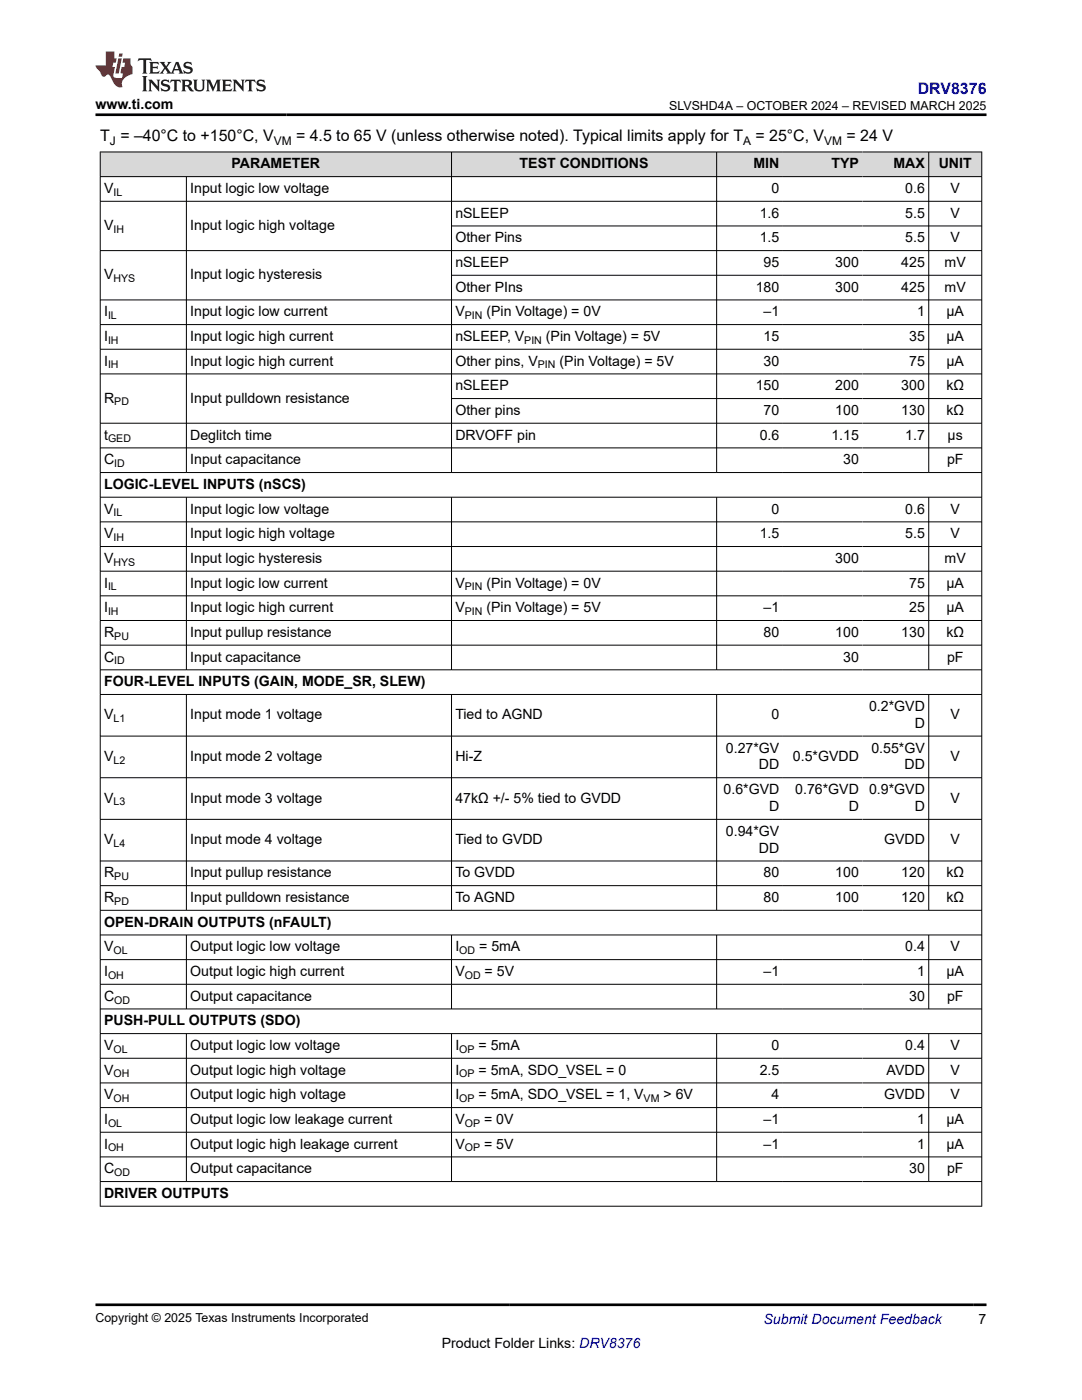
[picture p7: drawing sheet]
<svg xmlns="http://www.w3.org/2000/svg" width="216mm" height="279mm" viewBox="0 0 216 279" stroke-linecap="round" stroke-linejoin="round" font-family="sans-serif">
<defs><g id="words">
<text font-size="3.2" fill="#00f" x="183.1" y="18.7">DRV8376</text>
<g font-size="3.2">
<text x="20" y="28.2">T = –40°C to +150°C, V</text>
<text x="59.1" y="28.2">= 4.5 to 65 V (unless otherwise noted). Typical limits apply for T</text>
<text x="150.7" y="28.2">= 25°C, V</text>
<text x="168.9" y="28.2">= 24 V</text>
</g>
<g font-size="2.8">
<text x="19" y="21.8">www.ti.com</text>
<text x="46.2" y="33.6">PARAMETER</text>
<text x="103.7" y="33.6">TEST CONDITIONS</text>
<text x="150.3" y="33.6">MIN</text>
<text x="165.9" y="33.6">TYP</text>
<text x="178.3" y="33.6">MAX</text>
<text x="187.3" y="33.6">UNIT</text>
<text x="20.8" y="38.5">V</text>
<text x="38" y="38.5">Input logic low voltage</text>
<text x="153.9" y="38.5">0</text>
<text x="180.6" y="38.5">0.6</text>
<text x="189.7" y="38.5">V</text>
<text x="20.8" y="45.9">V</text>
<text x="38" y="45.9">Input logic high voltage</text>
<text x="90.9" y="43.4">nSLEEP</text>
<text x="151.6" y="43.4">1.6</text>
<text x="180.6" y="43.4">5.5</text>
<text x="189.7" y="43.4">V</text>
<text x="90.9" y="48.4">Other Pins</text>
<text x="90.9" y="53.3">nSLEEP</text>
<text x="151.6" y="48.4">1.5</text>
<text x="152.4" y="53.3">95</text>
<text x="166.7" y="53.3">300</text>
<text x="179.8" y="53.3">425</text>
<text x="180.6" y="48.4">5.5</text>
<text x="188.5" y="53.3">mV</text>
<text x="189.7" y="48.4">V</text>
<text x="20.8" y="55.7">V</text>
<text x="38" y="55.7">Input logic hysteresis</text>
<text x="90.9" y="58.2">Other PIns</text>
<text x="150.8" y="58.2">180</text>
<text x="166.7" y="58.2">300</text>
<text x="179.8" y="58.2">425</text>
<text x="188.5" y="58.2">mV</text>
<text x="20.8" y="63.1">I</text>
<text x="38" y="63.1">Input logic low current</text>
<text x="90.9" y="63.1">V</text>
<text x="97.1" y="63.1">(Pin Voltage) = 0V</text>
<text x="152.4" y="63.1">–1</text>
<text x="183" y="63.1">1</text>
<text x="188.9" y="63.1">µA</text>
<text x="20.8" y="68.1">I</text>
<text x="38" y="68.1">Input logic high current</text>
<text x="90.9" y="68.1">nSLEEP, V</text>
<text x="108.9" y="68.1">(Pin Voltage) = 5V</text>
<text x="152.4" y="68.1">15</text>
<text x="181.4" y="68.1">35</text>
<text x="188.9" y="68.1">µA</text>
<text x="20.8" y="73">I</text>
<text x="38" y="73">Input logic high current</text>
<text x="90.9" y="73">Other pins, V</text>
<text x="90.9" y="77.9">nSLEEP</text>
<text x="111.6" y="73">(Pin Voltage) = 5V</text>
<text x="150.8" y="77.9">150</text>
<text x="152.4" y="73">30</text>
<text x="166.7" y="77.9">200</text>
<text x="179.8" y="77.9">300</text>
<text x="181.4" y="73">75</text>
<text x="188.8" y="77.9">kΩ</text>
<text x="188.9" y="73">µA</text>
<text x="20.8" y="80.4">R</text>
<text x="38" y="80.4">Input pulldown resistance</text>
<text x="90.9" y="82.8">Other pins</text>
<text x="152.4" y="82.8">70</text>
<text x="166.7" y="82.8">100</text>
<text x="179.8" y="82.8">130</text>
<text x="188.8" y="82.8">kΩ</text>
<text x="20.8" y="87.7">t</text>
<text x="38" y="87.7">Deglitch time</text>
<text x="90.9" y="87.7">DRVOFF pin</text>
<text x="151.6" y="87.7">0.6</text>
<text x="165.9" y="87.7">1.15</text>
<text x="180.6" y="87.7">1.7</text>
<text x="189.1" y="87.7">µs</text>
<text x="20.8" y="92.7">C</text>
<text x="38" y="92.7">Input capacitance</text>
<text x="168.2" y="92.7">30</text>
<text x="189" y="92.7">pF</text>
<text x="20.8" y="97.6">LOGIC-LEVEL INPUTS (nSCS)</text>
<text x="20.8" y="102.5">V</text>
<text x="20.8" y="107.4">V</text>
<text x="38" y="102.5">Input logic low voltage</text>
<text x="38" y="107.4">Input logic high voltage</text>
<text x="151.6" y="107.4">1.5</text>
<text x="153.9" y="102.5">0</text>
<text x="180.6" y="102.5">0.6</text>
<text x="180.6" y="107.4">5.5</text>
<text x="189.7" y="102.5">V</text>
<text x="189.7" y="107.4">V</text>
<text x="20.8" y="112.3">V</text>
<text x="38" y="112.3">Input logic hysteresis</text>
<text x="166.7" y="112.3">300</text>
<text x="188.5" y="112.3">mV</text>
<text x="20.8" y="117.3">I</text>
<text x="38" y="117.3">Input logic low current</text>
<text x="90.9" y="117.3">V</text>
<text x="97.1" y="117.3">(Pin Voltage) = 0V</text>
<text x="181.4" y="117.3">75</text>
<text x="188.9" y="117.3">µA</text>
<text x="20.8" y="122.2">I</text>
<text x="38" y="122.2">Input logic high current</text>
<text x="90.9" y="122.2">V</text>
<text x="97.1" y="122.2">(Pin Voltage) = 5V</text>
<text x="152.4" y="122.2">–1</text>
<text x="181.4" y="122.2">25</text>
<text x="188.9" y="122.2">µA</text>
<text x="20.8" y="127.1">R</text>
<text x="38" y="127.1">Input pullup resistance</text>
<text x="152.4" y="127.1">80</text>
<text x="166.7" y="127.1">100</text>
<text x="179.8" y="127.1">130</text>
<text x="188.8" y="127.1">kΩ</text>
<text x="20.8" y="132">C</text>
<text x="20.8" y="137">FOUR-LEVEL INPUTS (GAIN, MODE_SR, SLEW)</text>
<text x="38" y="132">Input capacitance</text>
<text x="168.2" y="132">30</text>
<text x="189" y="132">pF</text>
<text x="20.8" y="143.6">V</text>
<text x="38" y="143.6">Input mode 1 voltage</text>
<text x="90.9" y="143.6">Tied to AGND</text>
<text x="153.9" y="143.6">0</text>
<text x="173.4" y="141.9">0.2*GVD</text>
<text x="189.7" y="143.6">V</text>
<text x="182.5" y="145.3">D</text>
<text x="20.8" y="151.9">V</text>
<text x="38" y="151.9">Input mode 2 voltage</text>
<text x="90.9" y="151.9">Hi-Z</text>
<text x="144.8" y="150.2">0.27*GV</text>
<text x="151.4" y="153.6">DD</text>
<text x="158.2" y="151.9">0.5*GVDD</text>
<text x="173.9" y="150.2">0.55*GV</text>
<text x="180.5" y="153.6">DD</text>
<text x="189.7" y="151.9">V</text>
<text x="20.8" y="160.2">V</text>
<text x="38" y="160.2">Input mode 3 voltage</text>
<text x="90.9" y="160.2">47kΩ +/- 5% tied to GVDD</text>
<text x="144.4" y="158.5">0.6*GVD</text>
<text x="153.5" y="161.9">D</text>
<text x="158.7" y="158.5">0.76*GVD</text>
<text x="169.3" y="161.9">D</text>
<text x="173.4" y="158.5">0.9*GVD</text>
<text x="182.5" y="161.9">D</text>
<text x="189.7" y="160.2">V</text>
<text x="144.8" y="166.8">0.94*GV</text>
<text x="20.8" y="168.5">V</text>
<text x="38" y="168.5">Input mode 4 voltage</text>
<text x="90.9" y="168.5">Tied to GVDD</text>
<text x="151.4" y="170.2">DD</text>
<text x="176.4" y="168.5">GVDD</text>
<text x="189.7" y="168.5">V</text>
<text x="20.8" y="175.1">R</text>
<text x="38" y="175.1">Input pullup resistance</text>
<text x="90.9" y="175.1">To GVDD</text>
<text x="152.4" y="175.1">80</text>
<text x="166.7" y="175.1">100</text>
<text x="179.8" y="175.1">120</text>
<text x="188.8" y="175.1">kΩ</text>
<text x="20.8" y="180">R</text>
<text x="20.8" y="184.9">OPEN-DRAIN OUTPUTS (nFAULT)</text>
<text x="38" y="180">Input pulldown resistance</text>
<text x="90.9" y="180">To AGND</text>
<text x="152.4" y="180">80</text>
<text x="166.7" y="180">100</text>
<text x="179.8" y="180">120</text>
<text x="188.8" y="180">kΩ</text>
<text x="20.8" y="189.9">V</text>
<text x="38" y="189.9">Output logic low voltage</text>
<text x="90.9" y="189.9">I</text>
<text x="95.6" y="189.9">= 5mA</text>
<text x="180.6" y="189.9">0.4</text>
<text x="189.7" y="189.9">V</text>
<text x="20.8" y="194.8">I</text>
<text x="38" y="194.8">Output logic high current</text>
<text x="90.9" y="194.8">V</text>
<text x="96.7" y="194.8">= 5V</text>
<text x="152.4" y="194.8">–1</text>
<text x="183" y="194.8">1</text>
<text x="188.9" y="194.8">µA</text>
<text x="20.8" y="199.7">C</text>
<text x="38" y="199.7">Output capacitance</text>
<text x="181.4" y="199.7">30</text>
<text x="189" y="199.7">pF</text>
<text x="20.8" y="204.6">PUSH-PULL OUTPUTS (SDO)</text>
<text x="20.8" y="209.6">V</text>
<text x="38" y="209.6">Output logic low voltage</text>
<text x="90.9" y="209.6">I</text>
<text x="95.5" y="209.6">= 5mA</text>
<text x="153.9" y="209.6">0</text>
<text x="180.6" y="209.6">0.4</text>
<text x="189.7" y="209.6">V</text>
<text x="20.8" y="214.5">V</text>
<text x="38" y="214.5">Output logic high voltage</text>
<text x="90.9" y="214.5">I</text>
<text x="95.5" y="214.5">= 5mA, SDO_VSEL = 0</text>
<text x="151.6" y="214.5">2.5</text>
<text x="176.9" y="214.5">AVDD</text>
<text x="189.7" y="214.5">V</text>
<text x="20.8" y="219.4">V</text>
<text x="38" y="219.4">Output logic high voltage</text>
<text x="90.9" y="219.4">I</text>
<text x="95.5" y="219.4">= 5mA, SDO_VSEL = 1, V</text>
<text x="132.4" y="219.4">&gt; 6V</text>
<text x="153.9" y="219.4">4</text>
<text x="176.4" y="219.4">GVDD</text>
<text x="189.7" y="219.4">V</text>
<text x="20.8" y="224.3">I</text>
<text x="38" y="224.3">Output logic low leakage current</text>
<text x="90.9" y="224.3">V</text>
<text x="96.6" y="224.3">= 0V</text>
<text x="152.4" y="224.3">–1</text>
<text x="183" y="224.3">1</text>
<text x="188.9" y="224.3">µA</text>
<text x="20.8" y="229.2">I</text>
<text x="38" y="229.2">Output logic high leakage current</text>
<text x="90.9" y="229.2">V</text>
<text x="96.6" y="229.2">= 5V</text>
<text x="152.4" y="229.2">–1</text>
<text x="183" y="229.2">1</text>
<text x="188.9" y="229.2">µA</text>
<text x="20.8" y="234.2">C</text>
<text x="20.8" y="239.1">DRIVER OUTPUTS</text>
<text x="38" y="234.2">Output capacitance</text>
<text x="181.4" y="234.2">30</text>
<text x="189" y="234.2">pF</text>
<text x="88.1" y="269">Product Folder Links: DRV8376</text>
<text x="195.3" y="264.2">7</text>
</g>
<text font-size="2.8" fill="#00f" x="152.4" y="264.2">Submit Document Feedback</text>
<g font-size="2.5">
<text x="133.5" y="21.9">SLVSHD4A – OCTOBER 2024 – REVISED MARCH 2025</text>
<text x="19" y="263.9">Copyright © 2025 Texas Instruments Incorporated</text>
</g>
<g font-size="2.4">
<text x="21.9" y="28.9">J</text>
<text x="54.6" y="28.9">VM</text>
<text x="148.3" y="28.9">A</text>
<text x="164.5" y="28.9">VM</text>
</g>
<g font-size="2.1">
<text x="22.6" y="39.1">IL</text>
<text x="22.6" y="46.5">IH</text>
<text x="22.6" y="56.3">HYS</text>
<text x="21.6" y="63.7">IL</text>
<text x="92.7" y="63.7">PIN</text>
<text x="21.6" y="68.6">IH</text>
<text x="104.6" y="68.6">PIN</text>
<text x="21.6" y="73.5">IH</text>
<text x="107.3" y="73.5">PIN</text>
<text x="22.8" y="80.9">PD</text>
<text x="21.6" y="88.3">GED</text>
<text x="22.8" y="93.2">ID</text>
<text x="22.6" y="103.1">IL</text>
<text x="22.6" y="108">IH</text>
<text x="22.6" y="112.9">HYS</text>
<text x="21.6" y="117.8">IL</text>
<text x="92.7" y="117.8">PIN</text>
<text x="21.6" y="122.8">IH</text>
<text x="92.7" y="122.8">PIN</text>
<text x="22.8" y="127.7">PU</text>
<text x="22.8" y="132.6">ID</text>
<text x="22.6" y="144.1">L1</text>
<text x="22.6" y="152.4">L2</text>
<text x="22.6" y="160.7">L3</text>
<text x="22.6" y="169.1">L4</text>
<text x="22.8" y="175.7">PU</text>
<text x="22.8" y="180.6">PD</text>
<text x="22.6" y="190.4">OL</text>
<text x="91.6" y="190.4">OD</text>
<text x="21.6" y="195.4">OH</text>
<text x="92.7" y="195.4">OD</text>
<text x="22.8" y="200.3">OD</text>
<text x="22.6" y="210.1">OL</text>
<text x="22.6" y="215">OH</text>
<text x="91.6" y="210.1">OP</text>
<text x="91.6" y="215">OP</text>
<text x="22.6" y="220">OH</text>
<text x="91.6" y="220">OP</text>
<text x="128.4" y="220">VM</text>
<text x="21.6" y="224.9">OL</text>
<text x="92.7" y="224.9">OP</text>
<text x="21.6" y="229.8">OH</text>
<text x="92.7" y="229.8">OP</text>
<text x="22.8" y="234.7">OD</text>
</g>
</g></defs>
<g fill="#d8d8d8">
<path d="M20 30.3h175.9v5h-175.9z" fill-rule="evenodd"/>
<path d="M20.1 30.4h69.9v4.8h-69.9z" fill-rule="evenodd"/>
<path d="M90.2 30.4h52.7v4.8h-52.7z" fill-rule="evenodd"/>
<path d="M143.1 30.4h13.1v4.8h-13.1z" fill-rule="evenodd"/>
<path d="M156.2 30.4h15.9v4.8h-15.9z" fill-rule="evenodd"/>
<path d="M172.1 30.4h13.2v4.8h-13.2z" fill-rule="evenodd"/>
<path d="M185.4 30.4h10.4v4.8h-10.4z" fill-rule="evenodd"/>
</g>
<g fill="none" stroke="#000" stroke-width=".2">
<path d="M19.9 30.3h176.1M19.9 35.3h176.1M20 30.3v210.5M37.2 35.3v59.1M90.1 30.3v64.1M143 30.3v64.1M185.3 30.3v64.1M195.9 30.3v210.5M19.9 40.2h176.1M19.9 50h176.1M90.1 45.1h105.9M90.1 54.9h105.9"/>
<path d="M196 59.9h-176.1M19.9 64.8h176.1M19.9 69.7h176.1M19.9 74.6h176.1M90.1 79.5h105.9M19.9 89.4h176.1M19.9 94.3h176.1M19.9 99.2h176.1M37.2 99.2v34.5M90.1 99.2v34.5M143 99.2v34.5M185.3 99.2v34.5"/>
<path d="M196 84.5h-176.1M19.9 104.1h176.1M19.9 109.1h176.1M19.9 114h176.1M19.9 118.9h176.1M19.9 123.8h176.1M19.9 128.8h176.1M19.9 133.7h176.1M19.9 138.6h176.1M37.2 138.6v43.1M90.1 138.6v43.1M143 138.6v43.1"/>
<path d="M185.3 138.6v43.1M19.9 146.9h176.1M19.9 155.2h176.1M19.9 163.5h176.1M19.9 171.8h176.1M19.9 176.8h176.1M19.9 181.7h176.1M19.9 186.6h176.1M19.9 191.5h176.1M19.9 196.4h176.1M37.2 186.6v14.8M90.1 186.6v14.8"/>
<path d="M143 186.6v14.8M185.3 186.6v14.8M19.9 201.4h176.1M19.9 206.3h176.1M19.9 211.2h176.1M19.9 216.1h176.1M37.2 206.3v29.6M90.1 206.3v29.6M143 206.3v29.6M185.3 206.3v29.6M19.9 221h176.1M19.9 226h176.1"/>
<path d="M19.9 230.9h176.1M19.9 235.8h176.1M19.9 240.7h176.1"/>
</g>
<path d="M27.7 11.6l-.2 .6 .5-.2h.6v.1v2.2l-.2 .4h1l-.2-.4v-2.2v-.1h.5l.5 .2-.1-.6zM29.8 12.4l.2 .3v1.6l-.2 .4h1.9l.1-.6a1.08 1.08 0 0 1-1.3 .2v-.7h.6l.4 .2v-.7l-.4 .2h-.6v-.5l.2-.2a1 1 0 0 1 1 .3l-.1-.5zM31.8 12.4l1 1.1-1 1.2h.9l-.2-.2 .4-.8 .5 .8-.2 .2h1.6l-.2-.2 .1-.5h1l.1 .5-.1 .2h.9l-.2-.4-.8-1.9h-.5l-1 2.1-.8-1.1 .9-1h-.8l.2 .2-.5 .6-.3-.6 .1-.2zM35.2 12.8l.4 1h-.8zM36.8 12.5a.65 .65 0 0 0-.2 .7 .65 .65 0 0 0 .6 .5l.7 .1 .1 .3a.79 .79 0 0 1-.7 .4 .79 .79 0 0 1-.7-.5l.1 .7 .2-.1a.93 .93 0 0 0 1.1 0 .93 .93 0 0 0 .4-.9 1.46 1.46 0 0 0-1.2-.6l-.1-.3a1.09 1.09 0 0 1 1.2 .2l-.2-.6-.1 .1-.6-.2zM28.4 15.2l.2 .4v2.2l-.2 .4h1l-.2-.4v-2.2l.2-.4zM29.6 15.9l.2 .4v1.5l-.2 .4h.8l-.3-.4v-1.3l1.7 1.8v-2l.2-.4h-.8l.2 .2 .1 1.1-1.2-1.3zM32.3 16a.65 .65 0 0 0-.2 .8 .65 .65 0 0 0 .7 .4l.6 .2 .1 .2a.79 .79 0 0 1-.7 .4 .79 .79 0 0 1-.7-.5l.1 .7 .2-.1a.93 .93 0 0 0 1.1 .1 .93 .93 0 0 0 .4-1 1.46 1.46 0 0 0-1.2-.5l-.1-.4a1.09 1.09 0 0 1 1.2 .2l-.2-.6-.1 .1-.6-.1zM34.1 15.9l-.1 .6a.63 .63 0 0 1 .7-.3l.1 1.6-.3 .4h1l-.2-.4v-1.6a.66 .66 0 0 1 .8 .3l-.1-.6zM36.2 15.9l.2 .4v1.5l-.2 .4h.9l-.2-.2v-.7h.5l.1 .2a.79 .79 0 0 0 1.2 .6l-1-.9a.61 .61 0 0 0 .6-.6 .61 .61 0 0 0-.5-.7zM36.9 16.2h.2a.47 .47 0 0 1 .5 .1 .47 .47 0 0 1 .1 .5l-.2 .1-.6 .1zM38.5 15.9l.2 .2a2.27 2.27 0 0 0 .4 2 1.04 1.04 0 0 0 1.7-.7v-1.3l.2-.2h-.8l.2 .4v1.1a.6 .6 0 0 1-.6 .6 .6 .6 0 0 1-.6-.6v-1.1l.3-.4zM41.1 15.9l.2 .4v1.5l-.2 .4h.7l-.2-.4v-1.4l.9 1.9 .8-1.9v1.4l-.2 .4h1l-.3-.4v-1.5l.3-.4h-.8l-.7 1.5-.7-1.5zM44.3 15.9l.2 .4v1.5l-.2 .4h1.9l.1-.6a1.09 1.09 0 0 1-1.3 .2v-.7h.6l.4 .2v-.6l-.4 .2h-.6v-.6l.2-.1a1.01 1.01 0 0 1 1 .3l-.1-.6zM46.4 15.9l.3 .4v1.5l-.3 .4h.8l-.2-.4v-1.3l1.6 1.8v-2l.2-.4h-.7l.2 .2v1.1l-1.2-1.3zM49 15.9l-.1 .6a.63 .63 0 0 1 .8-.3v1.6l-.3 .4h1l-.2-.4v-1.6a.66 .66 0 0 1 .8 .3l-.1-.6zM51.4 16a.65 .65 0 0 0-.2 .8 .65 .65 0 0 0 .6 .4l.6 .2 .2 .2a.79 .79 0 0 1-.8 .4 .79 .79 0 0 1-.6-.5l.1 .7 .2-.1a.93 .93 0 0 0 1 .1 .93 .93 0 0 0 .5-1 1.46 1.46 0 0 0-1.3-.5l-.1-.4a1.09 1.09 0 0 1 1.3 .2l-.2-.6-.2 .1-.5-.1z" fill="#231f20"/>
<path d="M21.1 10.3v2.7h-2.1l.1 .4 .9 1a.95 .95 0 0 0 .9 .9 .59 .59 0 0 1 .6-.4 .59 .59 0 0 1 .5 .3l.4 .8a1.59 1.59 0 0 0 2.1 1.4 1.61 1.61 0 0 1 1-2.3l1-.3-.1-1.5a1.59 1.59 0 0 1-.4-1.7h-1.4l-.2 .9h.5l-.1 .9h-.5l-.2 .9v.3l.4 .1-.2 .9h-.6a.73 .73 0 0 1-1.1-.7l.3-1.5h-.5l.2-.9h.5l.2-.9h-.5v-1.3zM23.6 11.6l-.6 3.1h.7l.6-3.1zM23.8 10.7l-.1 .6h.7l.1-.6z" fill="#ed1c24"/>
<path d="M19 22.9h177.8M19 260.4h177.8" fill="none" stroke="#000" stroke-width=".53"/>
<use href="#words"/>
</svg>
